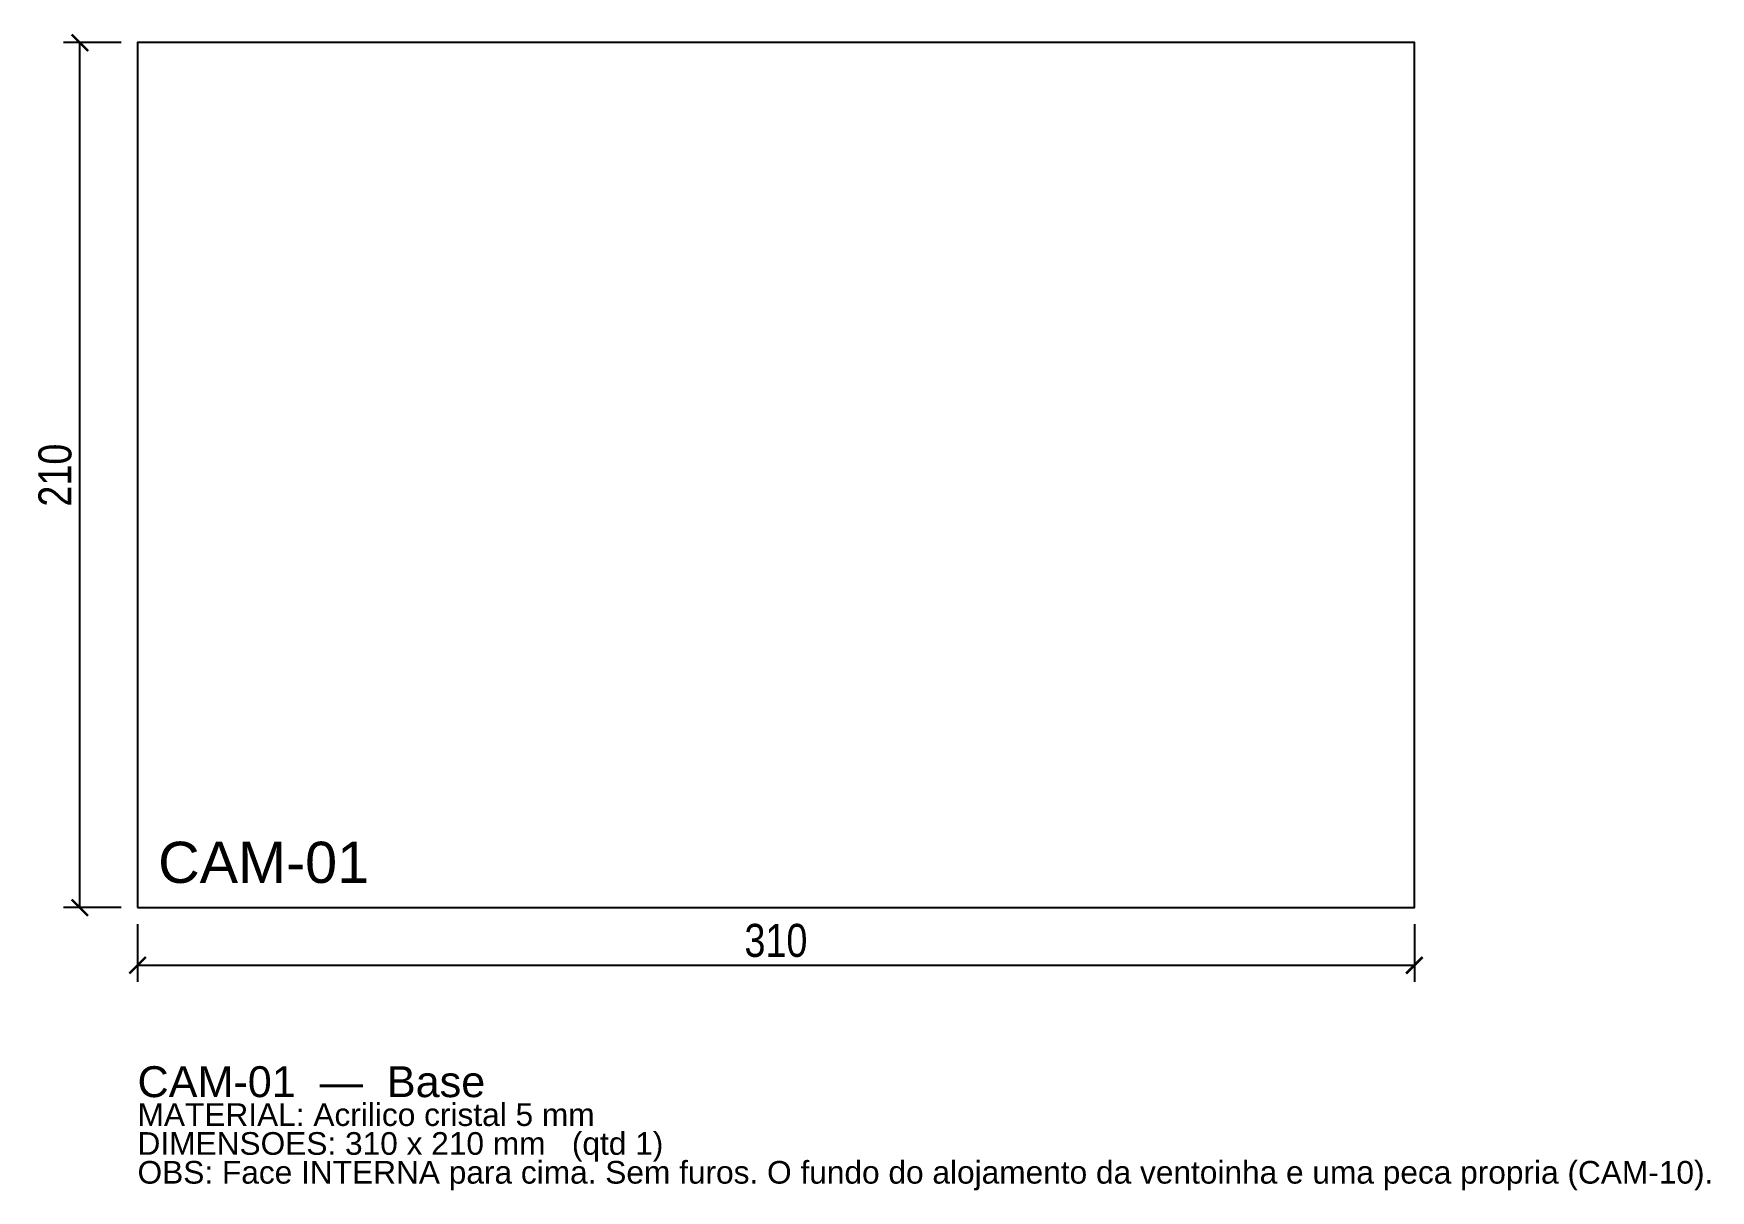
# Model space of a CAD drawing. Header units: millimetres. Extents: x -25 to 382, y -69 to 212.
import ezdxf

# ---------------------------------------------------------------- set-up
doc = ezdxf.new("R2010")
doc.units = ezdxf.units.MM
for name, color, linetype in [('CORTE', 1, 'Continuous'), ('COTA', 4, 'Continuous'), ('GRAVACAO', 3, 'Continuous'), ('TEXTO', 7, 'Continuous')]:
    doc.layers.add(name, color=color, linetype=linetype)
doc.styles.add('ARIAL', font='arial.ttf')
doc.styles.add('OpenSansCondensed-Light', font='OpenSansCondensed-Light.ttf')
doc.dimstyles.new('EZDXF', dxfattribs={"dimtxt": 8, "dimasz": 4, "dimexe": 4, "dimexo": 4, "dimgap": 2, "dimtad": 1, "dimdec": 0, "dimdsep": 46, "dimtxsty": 'OpenSansCondensed-Light', "dimblk": 'ARCHTICK', "dimcen": 2.5, "dimclrd": 4, "dimclre": 4, "dimclrt": 4, "dimazin": 3, "dimtfac": 0.5, "dimtmove": 2, "dimatfit": 3})

# ---------------------------------------------------------------- blocks, each defined once
blk = doc.blocks.new('_ARCHTICK')
at = {"color": 0, "linetype": 'BYBLOCK', "const_width": 0.15}
blk.add_lwpolyline([(-0.5, -0.5), (0.5, 0.5)], dxfattribs=at)

msp = doc.modelspace()

# ---------------------------------------------------------------- linework, layer by layer
at = {"layer": 'CORTE'}
msp.add_lwpolyline([(0, 0), (310, 0), (310, 210), (0, 210)], close=True, dxfattribs=at)

# ---------------------------------------------------------------- texts
at = {"layer": 'GRAVACAO', "style": 'ARIAL'}
msp.add_text('CAM-01', height=10, dxfattribs=at).set_placement((5, 6))
at = {"layer": 'TEXTO', "style": 'ARIAL'}
for s, height, p in [('CAM-01  —  Base', 7.5, (0, -46)), ('MATERIAL: Acrilico cristal 5 mm', 5.5, (0, -53)), ('DIMENSOES: 310 x 210 mm   (qtd 1)', 5.5, (0, -60)), ('OBS: Face INTERNA para cima. Sem furos. O fundo do alojamento da ventoinha e uma peca propria (CAM-10).', 5.5, (0, -67))]:
    msp.add_text(s, height=height, dxfattribs=at).set_placement(p)

# ---------------------------------------------------------------- dimensions: what is measured, and where the dimension line sits
at = {"layer": 'COTA'}
msp.add_linear_dim(base=(-14, 0), p1=(0, 0), p2=(0, 210), angle=90, dimstyle='EZDXF', dxfattribs=at).render()
msp.add_linear_dim(base=(0, -14), p1=(0, 0), p2=(310, 0), dimstyle='EZDXF', dxfattribs=at).render()

doc.saveas('drawing.dxf')
